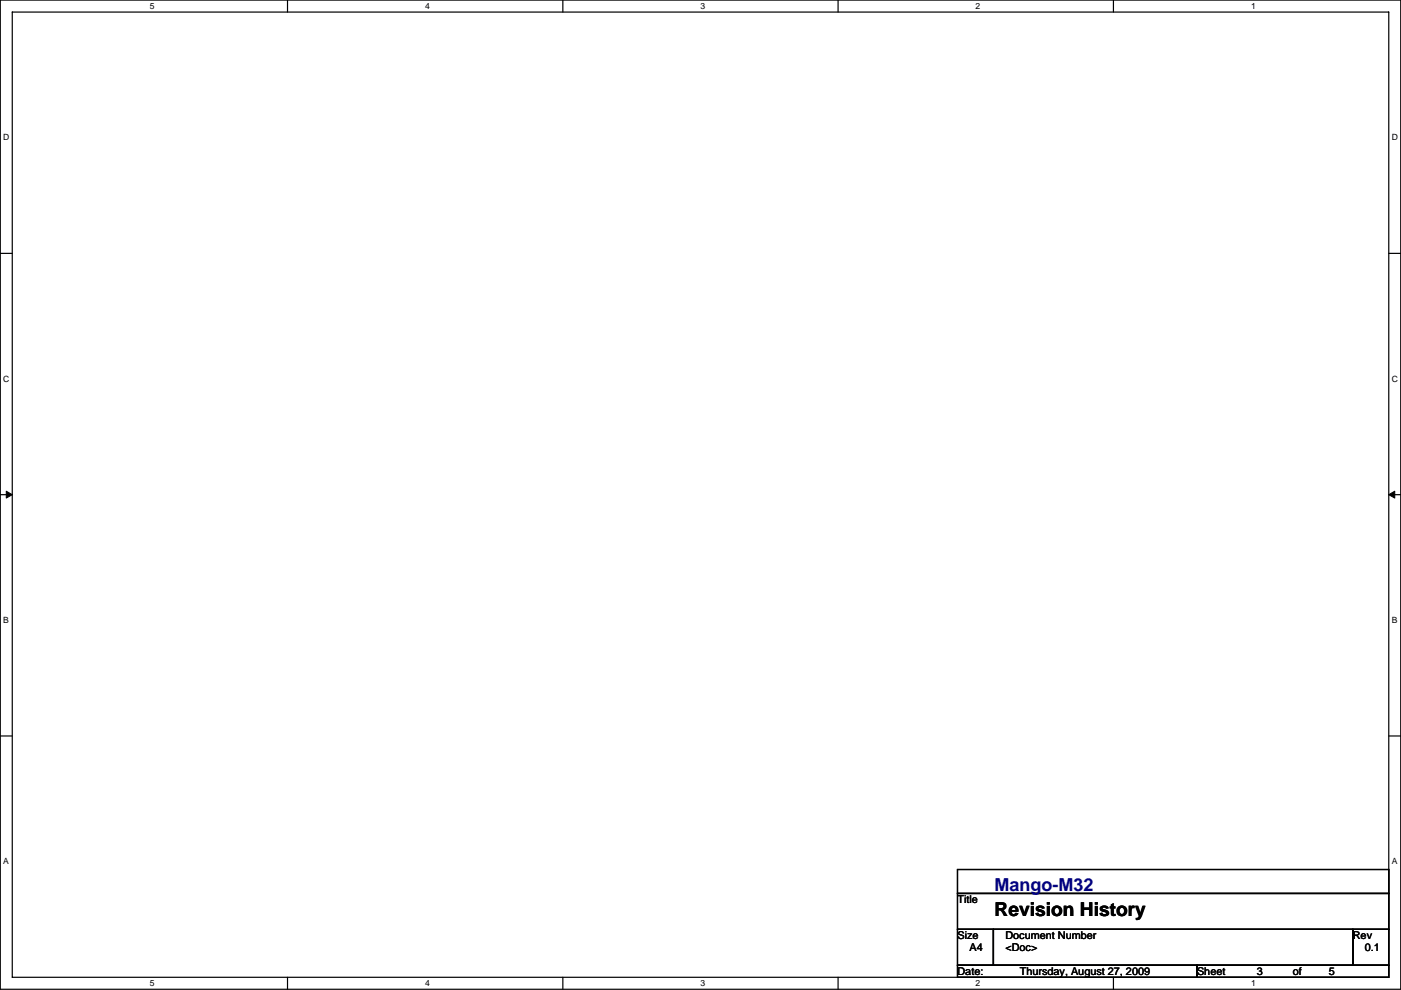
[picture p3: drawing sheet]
<svg xmlns="http://www.w3.org/2000/svg" width="297mm" height="210mm" viewBox="0 0 297 210" stroke-linecap="round" stroke-linejoin="round" font-family="sans-serif">
<defs><g id="words">
<text font-size="4.1" x="210.9" y="194.3">Revision History</text>
<text font-size="3.8" fill="#000080" x="210.9" y="189">Mango-M32</text>
<g font-size="2.3">
<text x="203" y="191.6">Title</text>
<text x="203" y="199.2">Size</text>
<text x="205.5" y="201.7">A4</text>
<text x="213.2" y="199.2">Document Number</text>
<text x="213.2" y="201.7">&lt;Doc&gt;</text>
<text x="286.8" y="199.2">Rev</text>
<text x="289.4" y="201.7">0.1</text>
<text x="203" y="206.8">Date:</text>
<text x="216.2" y="206.8">Thursday, August 27, 2009</text>
<text x="253.8" y="206.8">Sheet</text>
<text x="266.5" y="206.8">3</text>
<text x="274.1" y="206.8">of</text>
<text x="281.7" y="206.8">5</text>
</g>
<g font-size="1.8">
<text x="31.8" y="1.9">5</text>
<text x="90.1" y="1.9">4</text>
<text x="148.5" y="1.9">3</text>
<text x="206.9" y="1.9">2</text>
<text x="265.2" y="1.9">1</text>
<text x=".7" y="29.8">D</text>
<text x="295.1" y="29.8">D</text>
<text x=".7" y="81">C</text>
<text x="295.1" y="81">C</text>
<text x=".7" y="132.1">B</text>
<text x="295.1" y="132.1">B</text>
<text x=".7" y="183.3">A</text>
<text x="295.1" y="183.3">A</text>
<text x="31.8" y="209.2">5</text>
<text x="90.1" y="209.2">4</text>
<text x="148.5" y="209.2">3</text>
<text x="206.9" y="209.2">2</text>
<text x="265.2" y="209.2">1</text>
</g>
</g></defs>
<path d="M.1 0h296.9v209.8h-296.9zM2.6 2.6h291.8v204.7h-291.8z" fill="none" stroke="#000" stroke-width=".25"/>
<g fill="#fff">
<path d="M31.8 .3h1v2h-1z"/>
<path d="M31.8 207.5h1v2.1h-1z"/>
</g>
<path d="M61 0v2.6M61 207.3v2.5" fill="none" stroke="#000" stroke-width=".25"/>
<g fill="#fff">
<path d="M90.1 .3h1v2h-1z"/>
<path d="M90.1 207.5h1v2.1h-1z"/>
</g>
<path d="M119.3 0v2.6M119.3 207.3v2.5" fill="none" stroke="#000" stroke-width=".25"/>
<g fill="#fff">
<path d="M148.5 .3h1v2h-1z"/>
<path d="M148.5 207.5h1v2.1h-1z"/>
</g>
<path d="M177.7 0v2.6M177.7 207.3v2.5" fill="none" stroke="#000" stroke-width=".25"/>
<g fill="#fff">
<path d="M206.9 .3h1v2h-1z"/>
<path d="M206.9 207.5h1v2.1h-1z"/>
</g>
<path d="M236.1 0v2.6M236.1 207.3v2.5" fill="none" stroke="#000" stroke-width=".25"/>
<g fill="#fff">
<path d="M265.2 .3h1v2h-1z"/>
<path d="M265.2 207.5h1v2.1h-1z"/>
<path d="M.7 28.2h1.3v2h-1.3z"/>
<path d="M295.1 28.2h1.3v2h-1.3z"/>
<path d="M.7 79.3h1.3v2.1h-1.3z"/>
<path d="M295.1 79.3h1.3v2.1h-1.3z"/>
</g>
<path d="M.1 53.7h2.5M294.4 53.7h2.6" fill="none" stroke="#000" stroke-width=".25"/>
<g fill="#fff">
<path d="M.7 130.5h1.2v2h-1.2z"/>
<path d="M295.1 130.5h1.2v2h-1.2z"/>
</g>
<path d="M.1 104.9h2.5M294.4 104.9h2.6" fill="none" stroke="#000" stroke-width=".25"/>
<path d="M1.3 104.2l1.3 .7-1.3 .7zM294.4 104.9l1.3-.7v1.4z" fill="#000" stroke="#000" stroke-width=".21"/>
<g fill="#fff">
<path d="M.7 181.7h1.2v2h-1.2z"/>
<path d="M295.1 181.7h1.2v2h-1.2z"/>
</g>
<path d="M.1 156.1h2.5M294.4 156.1h2.6M203 184.4h91.4v5.1h-91.4zM203 189.5h91.4v7.6h-91.4zM203 197.1h7.6v7.6h-7.6zM210.6 197.1h76.2v7.6h-76.2zM286.8 197.1h7.6v7.6h-7.6zM203 204.7h50.8v2.6h-50.8zM253.8 204.7h40.6v2.6h-40.6z" fill="none" stroke="#000" stroke-width=".25"/>
<use href="#words"/>
</svg>
